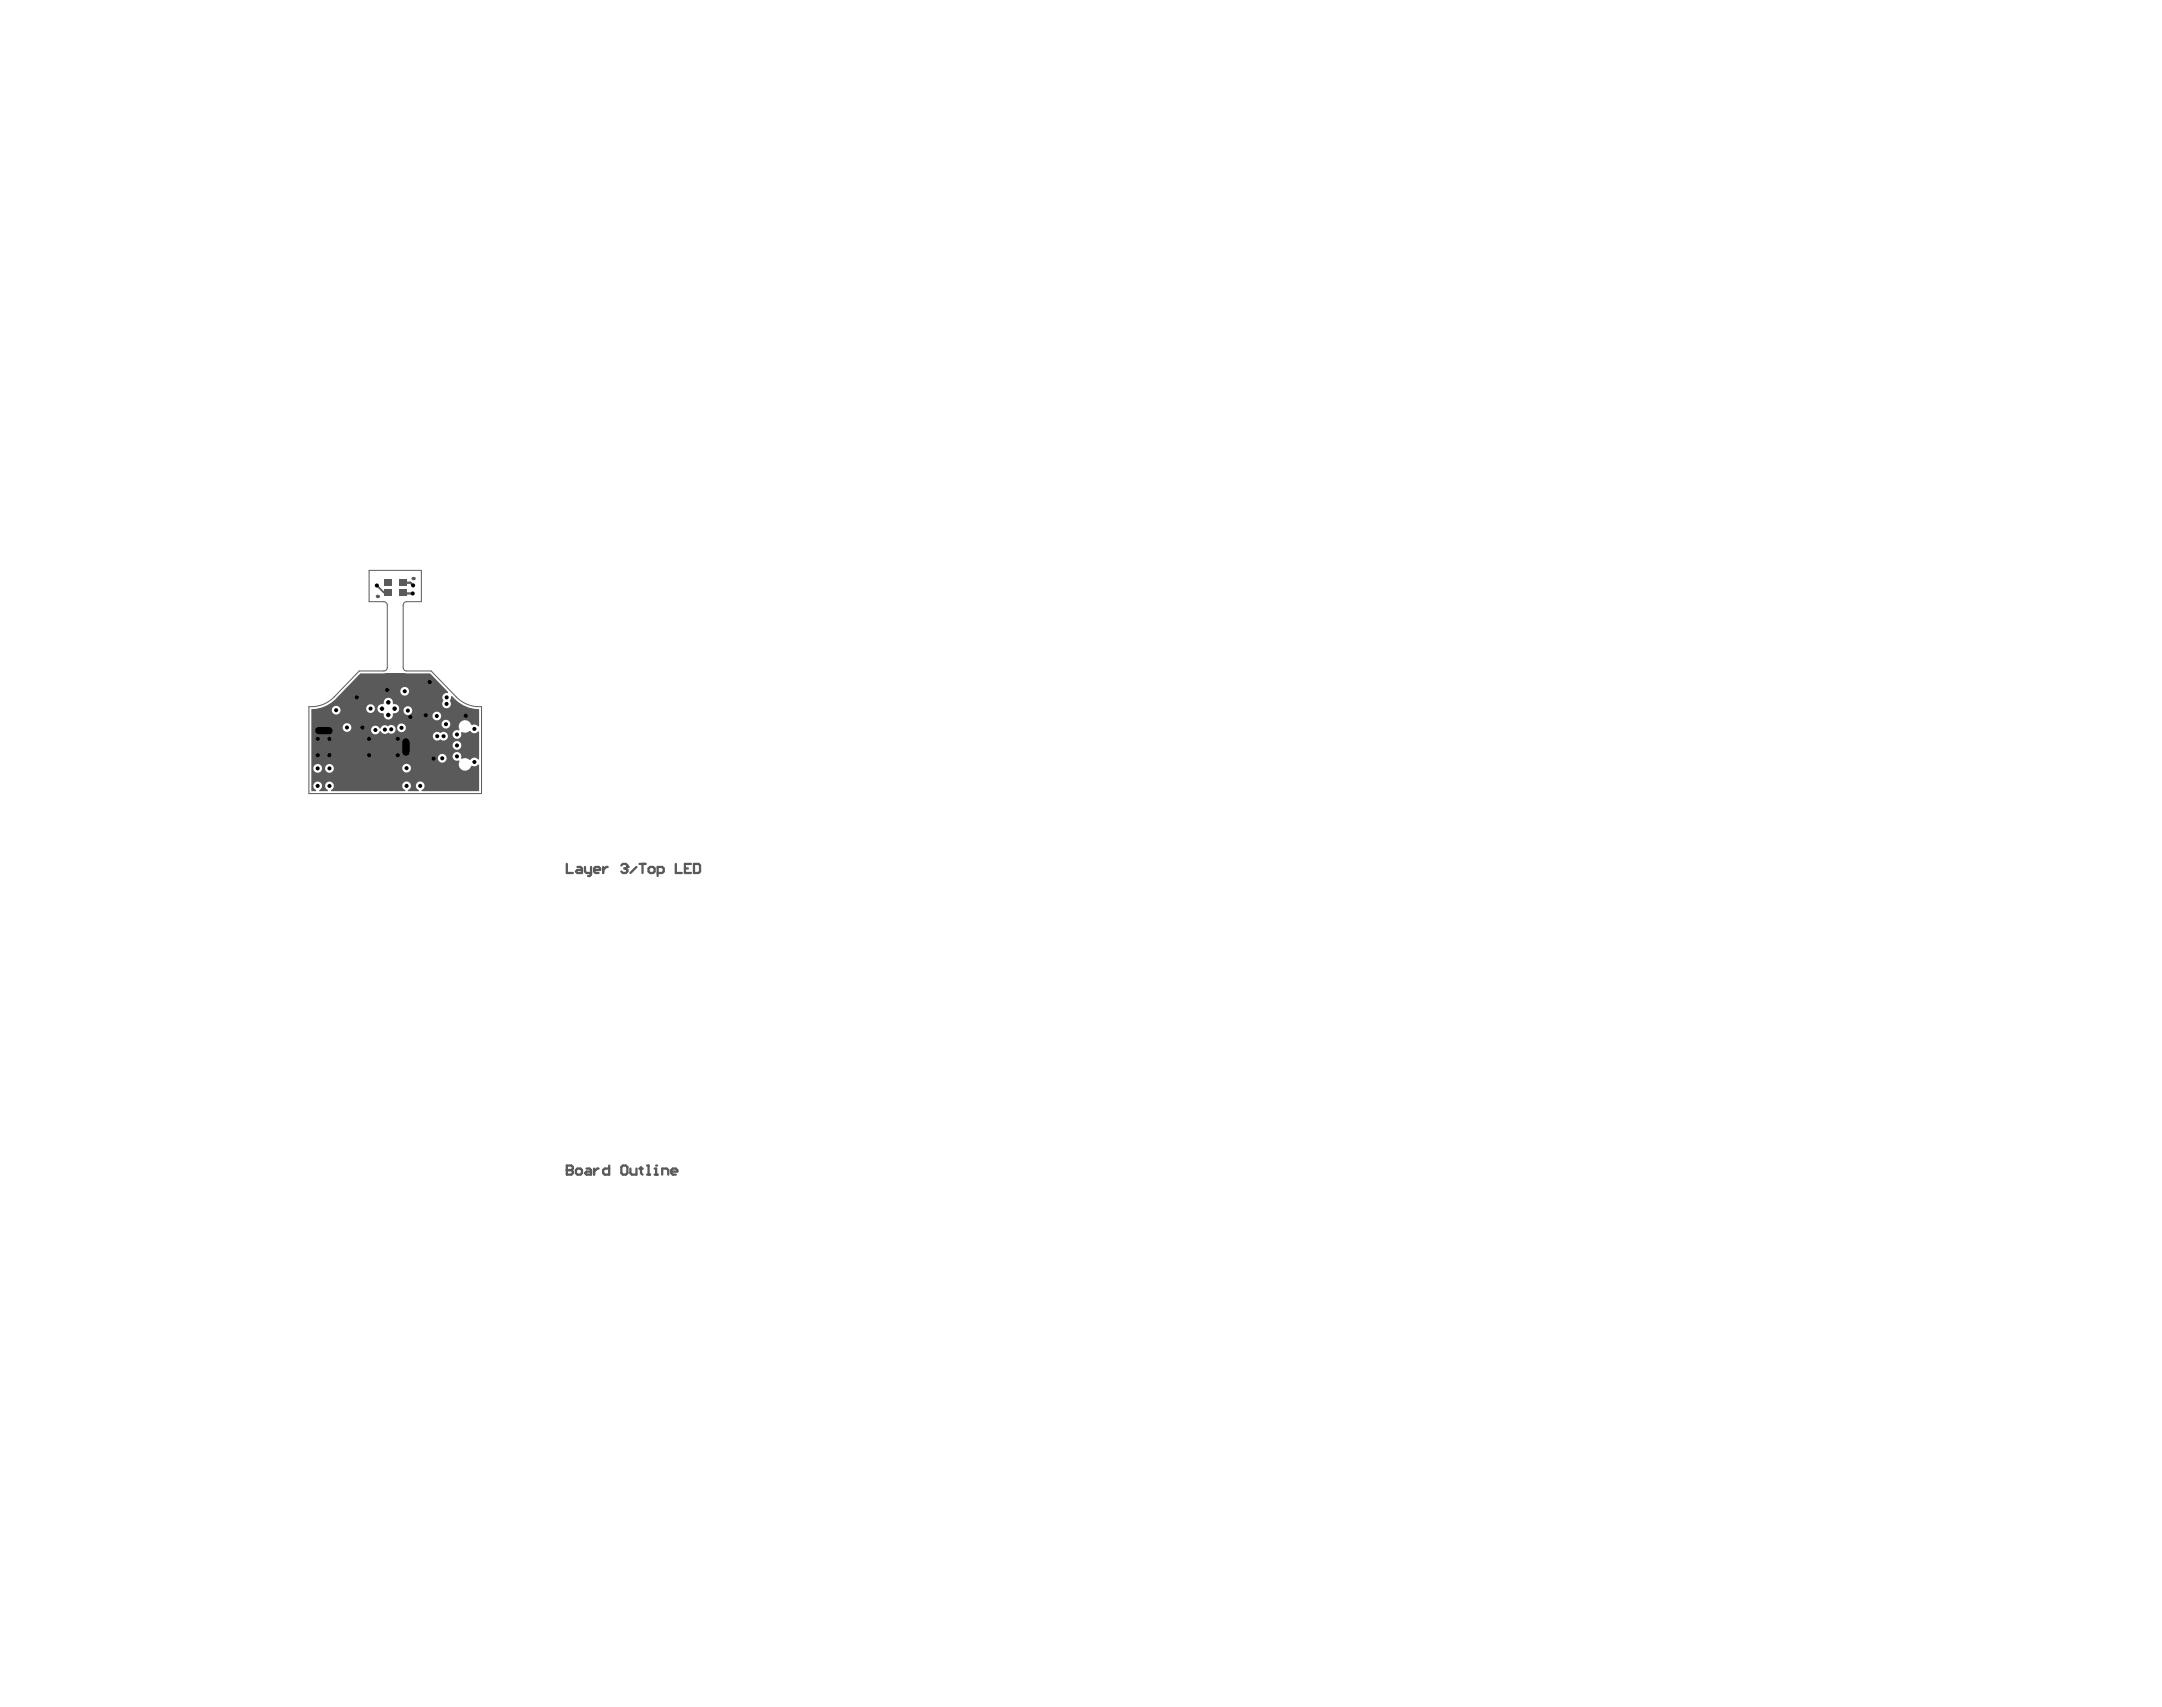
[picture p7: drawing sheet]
<svg xmlns="http://www.w3.org/2000/svg" width="402mm" height="317mm" viewBox="0 0 402 317" stroke-linecap="round" stroke-linejoin="round" font-family="sans-serif">
<path d="M71.4 111.9h-2.7v-5.8h9.7v5.8h-2.8M72 112.5v11.7M75 112.5v11.7M57.5 131.4v16.2h32.1v-16.2M71.4 124.8h-4.6l-4.6 4.8M75.6 124.8h4.6l4.7 4.8" fill="none" stroke="#5a5a5a" stroke-width=".19"/>
<path d="M105.4 216.8v1.7h.9l.3-.3v-.3l-.3-.3h-.9" fill="none" stroke="#5a5a5a" stroke-width=".42"/>
<circle cx="105.4" cy="217.6" r=".21" fill="#5a5a5a"/>
<g fill="none" stroke="#5a5a5a" stroke-width=".42">
<path d="M105.4 216.8h.9l.3 .3v.3l-.3 .2h-.9M107.1 217.6l.3-.2h.6l.3 .2v.6l-.3 .3h-.6l-.3-.3zM109.1 217.4h.6l.2 .2v.9h-.8l-.3-.3 .3-.3h.8M110.5 217.4v1.1M111.4 217.4h-.3l-.6 .5M113.3 216.8v1.7h-.8l-.3-.3v-.6l.3-.2h.8M115.6 217.1l.3-.3h.5l.3 .3v1.1l-.3 .3h-.5l-.3-.3zM117.3 217.4v.8l.2 .3h.9v-1.1M119 217.4h.5M119.2 217.1v1.1l.3 .3M120.4 216.8h.2v1.7M120.4 218.5h.5"/>
<path d="M121.8 218.5h.5M121.8 217.4h.3v1.1"/>
</g>
<circle cx="122.1" cy="216.8" r=".21" fill="#5a5a5a"/>
<path d="M123.2 218.5v-1.1h.8l.3 .2v.9M124.9 217.9h1.1v-.3l-.3-.2h-.5l-.3 .2v.6l.3 .3h.5" fill="none" stroke="#5a5a5a" stroke-width=".42"/>
<path d="M71.4 111.9a.63 .63 0 0 1 .6 .6M75.6 111.9a.63 .63 0 0 0-.6 .6M62.2 129.6a6 6 0 0 1-4.7 1.8M72 124.2a.63 .63 0 0 1-.6 .6M75 124.2a.63 .63 0 0 0 .6 .6M84.9 129.6a6 6 0 0 0 4.7 1.8" fill="none" stroke="#5a5a5a" stroke-width=".19"/>
<path d="M57.9 131.9a6.3 6.3 0 0 0 4.7-2.1l4.4-4.5h13l3.4 3.4-.1 .2a.85 .85 0 0 0-.9 .5 .85 .85 0 0 0 .1 .9 .84 .84 0 0 0 0 1.2 .84 .84 0 0 0 1.2 0 .84 .84 0 0 0 0-1.2l.1-.3 .1-.4 .2-.1a7 7 0 0 0 5 2.4v3.2h-.2a.95 .95 0 0 0-1.2-.3h-.1a1.17 1.17 0 0 0-1.6-.7 1.17 1.17 0 0 0-.5 1.6l-.1 .2a.81 .81 0 0 0-1.2 .6 .81 .81 0 0 0 .9 .9 .81 .81 0 0 0 .6-1.1l.2-.2a1.35 1.35 0 0 0 1.5-.1h.2a.79 .79 0 0 0 1.3 0l.2 .1v5.1l-.2 .1a.79 .79 0 0 0-1.3 0h-.3a1.16 1.16 0 0 0-1.4-.1l-.2-.2a.81 .81 0 0 0-.6-1.1 .81 .81 0 0 0-.9 .9 .81 .81 0 0 0 1.2 .6l.1 .2a1.17 1.17 0 0 0 .5 1.6 1.17 1.17 0 0 0 1.6-.7l.3-.1a.76 .76 0 0 0 1-.2h.2v5h-10.7v-.3a.81 .81 0 0 0 .4-1.2 .81 .81 0 0 0-1.3 0 .81 .81 0 0 0 .4 1.2v.3h-2v-.3a.81 .81 0 0 0 .4-1.2 .81 .81 0 0 0-1.3 0 .81 .81 0 0 0 .4 1.2v.3h-13.8v-.3a.82 .82 0 0 0 .3-1.2 .82 .82 0 0 0-1.3 0 .82 .82 0 0 0 .4 1.2v.3h-1.6v-.3a.82 .82 0 0 0 .3-1.2 .82 .82 0 0 0-1.3 0 .82 .82 0 0 0 .4 1.2v.3h-.9zM74.5 128.6a.82 .82 0 0 0 1.6 0 .82 .82 0 0 0-1.6 0zM70.5 131.2a.84 .84 0 0 0-.2 1 .84 .84 0 0 0 .9 .4l.2 .2a.84 .84 0 0 0 .8 1 .84 .84 0 0 0 .9-1l.1-.2a.84 .84 0 0 0 1.1-.8 .84 .84 0 0 0-1.1-.8l-.1-.2a.84 .84 0 0 0-.9-1 .84 .84 0 0 0-.8 1l-.2 .2h-.5zM68.1 131.8a.82 .82 0 0 0 1.6 0 .82 .82 0 0 0-1.6 0zM61.7 132.1a.82 .82 0 0 0 1.6 0 .82 .82 0 0 0-1.6 0zM75 132.2a.85 .85 0 0 0 1.7 0 .85 .85 0 0 0-1.7 0zM80.4 133.2a.85 .85 0 0 0 1.7 0 .85 .85 0 0 0-1.7 0zM69.3 135.2a.81 .81 0 0 0 .1 1.3 .81 .81 0 0 0 1.2-.5h.2a.8 .8 0 0 0 1.4 .2 .82 .82 0 0 0 1.2 0 .82 .82 0 0 0-.1-1.1 .82 .82 0 0 0-1.1 0 .8 .8 0 0 0-1.4 .4h-.2a.81 .81 0 0 0-1.3-.3zM82.1 134.7a.85 .85 0 0 0 1.7 0 .85 .85 0 0 0-1.7 0zM63.7 135.3a.85 .85 0 0 0 1.7 0 .85 .85 0 0 0-1.7 0zM73.9 135.4a.82 .82 0 0 0 1.6 0 .82 .82 0 0 0-1.6 0zM80.7 136.4a.83 .83 0 0 0 .1 1.1 .83 .83 0 0 0 1.1 0 .83 .83 0 0 0 1.2 0 .83 .83 0 0 0 0-1.2 .83 .83 0 0 0-1.2 .1 .82 .82 0 0 0-1.2 0zM84.2 138.6a.82 .82 0 0 0 1.6 0 .82 .82 0 0 0-1.6 0zM81.4 141a.85 .85 0 0 0 1.7 0 .85 .85 0 0 0-1.7 0zM74.8 142.9a.82 .82 0 0 0 1.6 0 .82 .82 0 0 0-1.6 0zM60.5 142.9a.82 .82 0 0 0 1.6 0 .82 .82 0 0 0-1.6 0zM58.3 142.9a.82 .82 0 0 0 1.6 0 .82 .82 0 0 0-1.6 0z" fill="#5a5a5a"/>
<path d="M70.1 108.9l1.3 1.3h.5" fill="none" stroke="#5a5a5a" stroke-width=".34"/>
<path d="M75.1 108.4h1.2l.5 .5M75.1 110.2l.2 .2h1.5M105.4 160.7v1.7h1.2M107.4 161.3h.6l.3 .2v.9h-.9l-.3-.3 .3-.3h.9M108.8 161.3v.8l.3 .3h.8M109.9 161.3v1.4l-.2 .2h-.3M110.5 161.8h1.1v-.3l-.2-.2h-.6l-.3 .2v.6l.3 .3h.6M112.2 161.3v1.1M113 161.3h-.2l-.6 .5M115.6 161l.3-.3h.5l.3 .3v.3" fill="none" stroke="#5a5a5a" stroke-width=".42"/>
<circle cx="116.7" cy="161.3" r=".21" fill="#5a5a5a"/>
<path d="M116.1 161.5h.3M116.4 161.5l.3 .3v.3l-.3 .3h-.5l-.3-.3M116.7 161.3l-.3 .2M118.4 161.3l-1.1 1.1M119 160.7h1.1M119.5 160.7v1.7M120.6 161.5l.3-.2h.6l.3 .2v.6l-.3 .3h-.6l-.3-.3zM122.3 162.4h.9l.3-.3v-.6l-.3-.2h-.9v1.6M125.7 160.7v1.7h1.1M127.4 161.5h.6M128.5 160.7h-1.1v1.7h1.1M129.1 160.7h.8l.3 .3v1.1l-.3 .3h-.8z" fill="none" stroke="#5a5a5a" stroke-width=".42"/>
<g fill="#000">
<circle cx="70.1" cy="108.9" r=".38"/>
<circle cx="76.8" cy="110.4" r=".38"/>
<circle cx="76.8" cy="108.9" r=".38"/>
<circle cx="59.1" cy="137.4" r=".38"/>
<circle cx="61.3" cy="137.4" r=".38"/>
<circle cx="62.5" cy="132.1" r=".38"/>
<circle cx="64.5" cy="135.3" r=".38"/>
<circle cx="66.4" cy="129.7" r=".38"/>
<circle cx="67.4" cy="135.3" r=".38"/>
<circle cx="68.6" cy="137.4" r=".38"/>
<circle cx="68.9" cy="131.8" r=".38"/>
<circle cx="69.8" cy="135.8" r=".38"/>
<circle cx="71.1" cy="131.8" r=".42"/>
<circle cx="71.6" cy="135.7" r=".38"/>
<circle cx="72" cy="128.3" r=".38"/>
<circle cx="72.2" cy="133" r=".42"/>
<circle cx="72.2" cy="130.6" r=".42"/>
<circle cx="72.8" cy="135.7" r=".38"/>
<circle cx="73.4" cy="131.8" r=".42"/>
<circle cx="74" cy="137.4" r=".38"/>
<circle cx="74.7" cy="135.4" r=".38"/>
<circle cx="75.3" cy="128.6" r=".38"/>
<circle cx="75.9" cy="132.2" r=".38"/>
<circle cx="76.3" cy="133.4" r=".38"/>
<circle cx="79.2" cy="133" r=".38"/>
<circle cx="79.9" cy="126.9" r=".38"/>
<circle cx="81.3" cy="133.2" r=".38"/>
<circle cx="81.3" cy="136.9" r=".38"/>
<circle cx="82.5" cy="136.9" r=".38"/>
<circle cx="83" cy="134.7" r=".38"/>
<circle cx="83.1" cy="130.9" r=".38"/>
<circle cx="83.1" cy="129.7" r=".38"/>
<circle cx="85" cy="138.6" r=".38"/>
<circle cx="85" cy="136.6" r=".38"/>
<circle cx="86.6" cy="133.1" r=".38"/>
<circle cx="88.2" cy="135.6" r=".38"/>
<circle cx="59.1" cy="142.9" r=".38"/>
<circle cx="59.1" cy="146.2" r=".38"/>
<circle cx="59.1" cy="140.5" r=".38"/>
<circle cx="61.3" cy="142.9" r=".38"/>
<circle cx="61.3" cy="146.2" r=".38"/>
<circle cx="61.3" cy="140.5" r=".38"/>
<circle cx="68.6" cy="140.5" r=".38"/>
<circle cx="74" cy="140.5" r=".38"/>
<circle cx="75.6" cy="146.2" r=".38"/>
<circle cx="75.6" cy="142.9" r=".38"/>
<circle cx="78.2" cy="146.2" r=".38"/>
<circle cx="80.6" cy="141.1" r=".38"/>
<circle cx="82.3" cy="141" r=".38"/>
<circle cx="85" cy="140.7" r=".38"/>
<circle cx="88.2" cy="141.7" r=".38"/>
</g>
<path d="M59.3 135.9h1.9M75.5 138v1.9" fill="none" stroke="#000" stroke-width="1.4"/>
<g fill="#5a5a5a">
<path d="M71.4 109.6h1.4v1.2h-1.4z" fill-rule="evenodd"/>
<path d="M74.3 109.6h1.3v1.2h-1.3z" fill-rule="evenodd"/>
<path d="M74.3 107.8h1.3v1.1h-1.3z" fill-rule="evenodd"/>
<path d="M71.4 107.8h1.4v1.1h-1.4z" fill-rule="evenodd"/>
</g>
<g fill="#5a5a5a">
<circle cx="70.2" cy="110.9" r=".32"/>
<circle cx="76.9" cy="107.6" r=".32"/>
</g>
</svg>
